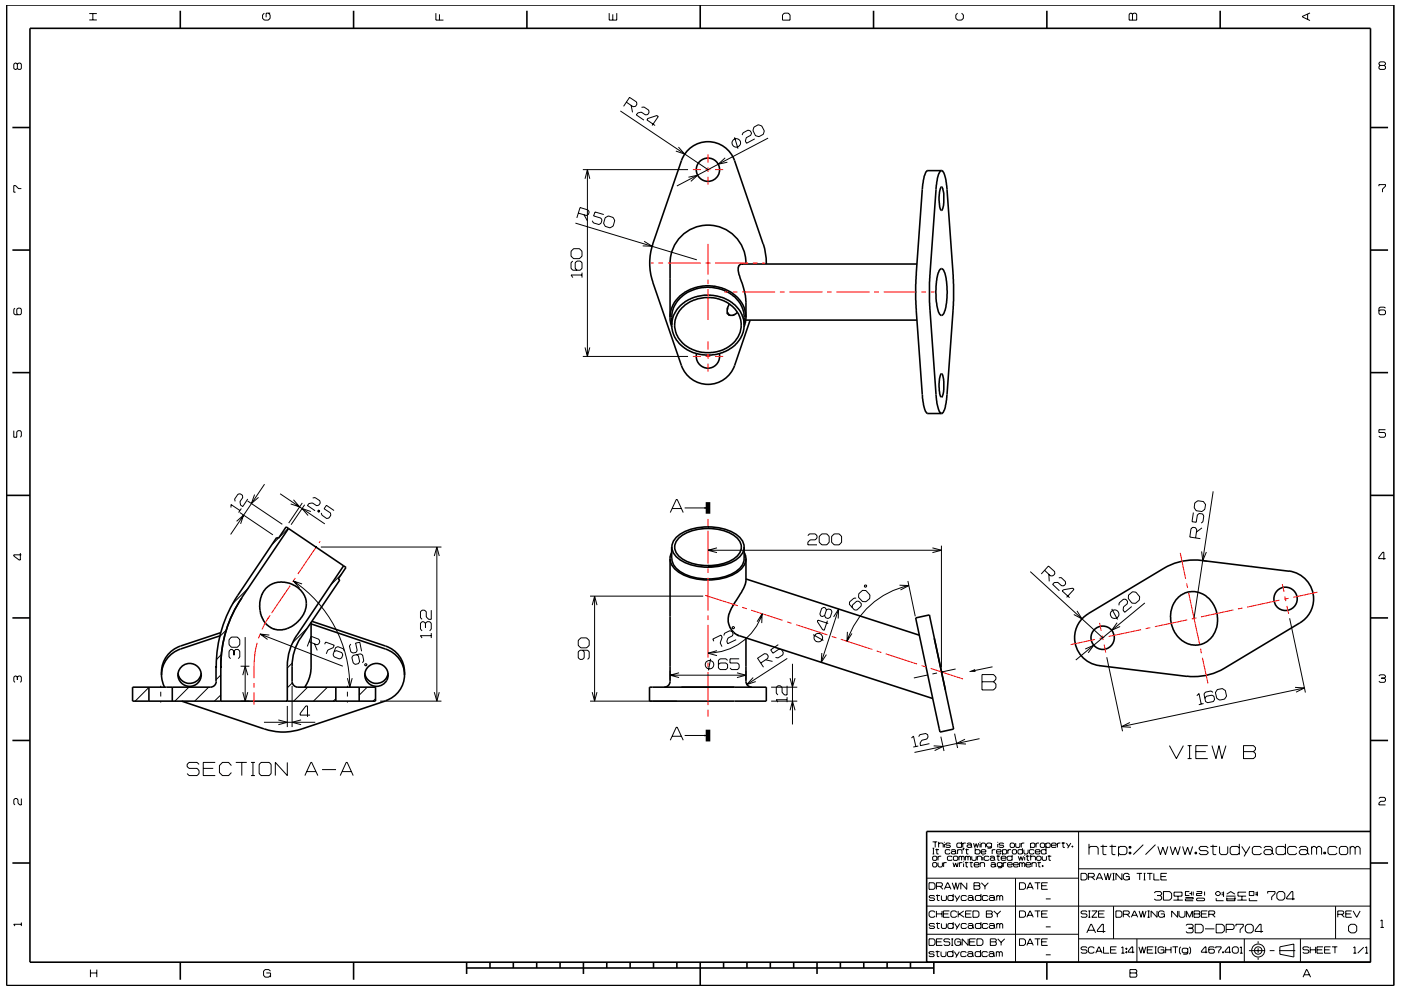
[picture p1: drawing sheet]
<svg xmlns="http://www.w3.org/2000/svg" width="297mm" height="210mm" viewBox="0 0 297 210" stroke-linecap="round" stroke-linejoin="round" font-family="sans-serif">
<g fill="none" stroke="#000" stroke-width=".21">
<path d="M3.7 13.6l-.3-.2h-.2l-.3 .2v.9l.3 .2 .5-.2M3.7 13.6l.2-.2h.4l.2 .2v.9l-.2 .2h-.4l-.2-.2M3.7 13.6v.9M18.9 4.2h1.6M18.9 2.9h1.6M19.7 2.9v1.3M56 2.8l-.3 .4v.7l.3 .4h.9l.4-.4v-.7l-.4-.4M57.3 2.8h-.9v.9M92.4 2.8v1.5h1.6M93.2 3v1.3M129.2 2.8v1.5h1.6v-1.5M129.9 3v1.3"/>
<path d="M166.3 2.8h.8l.4 .4v1.1h-1.6v-1.1zM203 2.8l-.4 .4v.7l.4 .4h.9l.4-.4v-.7l-.4-.4M239.6 2.8h.3l.2 .2 .3-.2h.3l.3 .2v1.3h-1.6v-1.3zM240.1 3v1.3M277.2 3v1.1M277.7 2.7l-1.6 .8v.1l1.6 .8M292.6 13.9l-.2-.3v-.2l.2-.3h.9l.2 .3v.2l-.2 .3M292.6 13.9l-.2 .2v.4l.2 .2h.9l.2-.2v-.4l-.2-.2M292.6 13.9h.9M123.6 36h22.3M124 37.9l.5-1.9 .6 1.9M124.5 36v39.6"/>
<path d="M131.5 23.5l18.6 12.5M132.8 21.7l1.4 .9h.5l.3-.5v-.5l-1.5-.9-1.3 1.9M133.8 22.3l.3 1.5M136 22.8l.5-.1 1 .7 .1 .5-.3 .4-.4 .1-.9-.6-.8 .2-.3 .4 1.6 1.1M138.3 26.6l1.3-1.9-.3-.2-2 .6-.1 .3 1.7 1.2M143.8 31.2l1.4 1.5-1.9-.7M146 37.6l1.9-.4-1.4 1.3M153.8 33.5l-1.5 1.3 1.9-.4M155.7 29.1l.8 2.4M155.7 29.5h.1M157.3 28.7l.2-.5 1.1-.6 .5 .2 .2 .4-.1 .5-1 .5-.2 .7 .3 .5 1.7-.9M159.8 27l1-.5 .7 .2 .5 1.1-.2 .7-.9 .5-.7-.2-.6-1.1z"/>
<path d="M162.9 29.3l-19.4 10.2M292.4 39.5v-.3h1.3v.3l-.6 .6v.7M4.5 40h-.6l-.6-.6h-.4v1.4h.4M121.1 53.3l.5-.6h1.2l.6 .6v1l-.6 .6h-1.2l-.5-.6zM121.5 55.4l-.4 .3v1.2l.4 .4h1.5l.4-.4v-1.2l-.4-.3h-.7l-.3 .3v1.2l.3 .4M122 47.3l25.7 7.8M122.6 45.2l1.7 .5 .5-.2 .1-.5-.2-.5-1.7-.5-.7 2.2M123.4 58.3h-2.3l.4 .6M123.4 57.8v1.1M123.8 45.5l.7 1.4M128 45.5l-1.8-.5-.3 .8 1.5 .5 .2 .4-.2 .7-.4 .2-1.2-.3-.2-.5M128.3 46.2l.7-.4 1 .3 .3 .7-.3 1.2-.7 .3-1-.3-.3-.6z"/>
<path d="M136.6 51.2l1.7 1h-2M3.2 65.4l-.3 .2v.9l.3 .3h1.1l.2-.3v-.9l-.2-.2h-.5l-.2 .2v.9l.2 .3M123.6 75.6h22.3M124 73.7l.5 1.9 .5-1.9M293.7 65.4l-.2-.3h-.9l-.2 .3v1.1l.2 .3h.9l.2-.3v-.5l-.2-.3h-.9l-.2 .3M2.9 91.3v1.4h.7v-1.1l.2-.3h.5l.2 .3v.9l-.2 .2M293.7 91.1h-1.3v.6h1.1l.2 .3v.5l-.2 .2h-.9l-.2-.2M4.3 117.3v1.5h-.2l-1.2-.9v-.2h1.6M49 107.7v-.7l1.9 1.3M50.2 110.6l1.4-1.3-.6 1.8M50.8 108.7l7.1 4.7M51.2 107.9l-.6 .8"/>
<path d="M52.5 106.3l7.4 4.9M52.5 105.8l-1 1.6-.5-.3-.1-.7 .6-.9-.1-.5-.5-.3-.4 .1-.8 1.1 .2 .4M54 104.9l-.7 1.9 1.5-1.3M56.1 102.7l-7.2 10.7M59 114.2l-1.3 1.3M59.4 104.7l9.5 6.4M61.1 112.1l-2.1 2M62.2 106l1.3 1.5-1.9-.6M64.1 106.7l-2.9 4.3M64.6 107.1l-2.9 4.2M65.9 108.5l-1.9-.6 1.3 1.4M66.3 105.6l.5-.1 1 .7 .1 .5-.3 .4-.5 .2-.8-.6-.8 .1-.3 .4 1.6 1.1"/>
<path d="M67.5 108.2l.3 .2-.2 .3-.2-.2zM67.7 108.3l-.2 .2M68 116h25.6M70.8 108.3l-1.6-1.1-.5 .7 1.4 .9v.5l-.4 .6-.4 .1-1.1-.7-.1-.5M92.1 117.9l.5-1.9 .5 1.9M92.6 116v32.7M142.1 108.7l1.3-2.7h.2l1.3 2.7M142.5 107.9h1.9M145.2 107.7h4.9M150.1 116.7h49.5M152 116.2l-1.9 .5 1.9 .5M171.3 113.6l.3-.4h1.2l.4 .4v.5l-.4 .4h-1l-.5 .5v.6h1.9"/>
<path d="M173.7 113.8l.5-.6h1.1l.5 .6v1.2l-.5 .6h-1.1l-.5-.6zM176.9 113.2h1l.5 .6v1.2l-.5 .6h-1l-.6-.6v-1.2zM197.7 116.2l1.9 .5-1.9 .5M199.6 115.7v25.9M253 108.7l-.3 2 .9 .1 .3-1.6 .4-.3 .7 .1 .2 .4-.1 1.3-.4 .2M253.3 106.7l.7-.5 1.1 .2 .5 .6-.2 1-.6 .5-1.2-.2-.4-.6zM253.5 114.1l.2-1.8-.3-.4-.5-.1-.4 .3-.2 1.8 2.2 .4M254.7 118.9l1.3 .2M254.8 117l.2 1.9 .8-1.8M254.8 112l-1.1 .9M257.2 104.2l-4 26.9M293.8 118.5h-1.5v-.3l.9-1.1h.2v1.6"/>
<path d="M46.9 138.8l-1.1 1.2M48 133.6l-1.4 1.4M49.1 135.1h1.2l.5 .6v1l-.5 .6h-1.2l-.5-.6v-1zM49.6 138.1l-.4-.4h-.3l-.3 .4v1.3l.3 .3M49.6 138.1l.4-.4h.5l.3 .4v1.3l-.3 .3M49.6 138.1v.9M52 135.1v13.6M52.7 124.7l-3.4 3.4M55.2 134.5l17.5 6.8M57.1 134.7l-1.9-.2 1.5 1.1M62.2 123.2a27.1 27.1 0 0 1 12 22.5M64 123.9l-1.8-.7 1.3 1.5"/>
<path d="M65.1 133.3l-3.1 3.1M65.5 136.1l1.7 .7 .4-.2 .2-.5-.2-.5-1.6-.6-.8 2.1M66.7 136.6l.6 1.4M68.8 136.6l.2-.4 1.9 .7-.2 .5-1.2 .5-.3 .8M72.4 121.8l-2.3 2.3M73 138.1l-.2-.5-1.2-.4-.4 .2-.6 1.4 .2 .5 1.2 .5 .4-.2 .3-.7-.2-.5-1.2-.4-.4 .2M74.4 136.6l-.3 .4 .3 1.3 .4 .2 .7-.1 .2-.4-.3-1.6 .9-.2 .4 1.9M75.6 138.8l.4 .3 .2 1.2-.2 .5-.7 .1-.4-.3-.3-1.2 .3-.4 1.6-.3 .4 .2 .2 1.3-.3 .4M90.2 132.2l.3-.3h.6l.3 .3v1.2l-.3 .4M90.2 132.2l-.4-.3h-.3l-.3 .3v1.2l.3 .4M90.2 132.2v.9M91.4 134.8h-2.2l.3 .5"/>
<path d="M91.4 129.4v2h-.5l-.5-.6v-1.1l-.4-.3h-.5l-.3 .3v1.3l.3 .4M91.4 134.3v1M123.1 135.3h1.3l.5 .5v1.1l-.5 .5h-1.3l-.5-.5v-1.1zM123.5 137.9l.4 .4v1.2l-.4 .4h-.5l-.4-.4v-1.2l.4-.4h1.6l.3 .4v1.2l-.3 .4M125.1 126.4h24M125.6 128.4l.5-2 .5 2M126.1 126.4v22.3M150.7 139.7l-.5 2.5M151.3 136l-.2-.5 1.8-.8 .2 .5-.4 1.2 .4 .8M152 138l-1.9 .5 1.9 .6M153.5 134.8l.1-.5 1.1-.5 .5 .1 .2 .5-.1 .5-1 .4-.2 .8 .2 .4 1.8-.8M155.3 133h.4v.3h-.4z"/>
<path d="M156.7 139.7h-1.9v.9h1.6l.3 .4v.7l-.3 .3h-1.3l-.3-.3M160.5 131.9l1.1-1.7-.1 2M161.6 130.2a12.1 12.1 0 0 1-11.5 8.3M162.3 139.9l1.5 .4M165 136.7l-1.6 1.1 .5 .7 1.3-.8 .5 .1 .4 .6-.1 .5-1.1 .7-.5-.2M166.9 139.7l-8.6 5.5M172.4 134.6l2.2 1.2M174.2 138.5l-.1 2 1.1-1.7M174.4 135.5h.1M175.2 129.4l-.2-.5-.3-.1-.5 .3-.4 1.1 .2 .5 .4 .1 .4-.2M175.2 129.4l-.4 1.2M175.2 129.4l.4-.2 .6 .1 .2 .4-.4 1.2-.4 .3-.6-.2-.2-.4"/>
<path d="M175.4 131.7l-.6 2-.4-.1-1.1-1.7 .1-.4 2.2 .7M176.7 130.8l1.1-1.6-.1 2M177.8 129.2l-3.7 11.3M179.7 134l-.1 2 1-1.6M181.5 126.9h-.4l-1 .8v.5l1 1.2h.5l1-.8v-.5l-.5-.6h-.5l-.9 .8v.6M182.1 125.9l.8-.7 .7 .1 .8 .9v.8l-.8 .6h-.7l-.9-.9zM183.3 124.2l.3-.1 .1 .3-.3 .1zM190.7 124.1l2 .1-1.8 .9M192.5 123.2l1.6 7.5M192.7 124.2a17.6 17.6 0 0 0-13.1 11.8M218.4 121.2l15.4 14.1M221.5 121l1.3 1.2 .5-.1 .3-.4v-.5l-1.3-1.1-1.5 1.6"/>
<path d="M222.4 121.8l.1 1.5M224.5 122.6l.5-.1 .9 .9v.5l-.3 .3h-.5l-.8-.7-.8 .1-.3 .3 1.4 1.4M226.1 126.7l1.6-1.7-.2-.2-2 .3-.3 .2 1.6 1.5M228.3 129.6l1.1 1.7-1.7-1M230.1 137.7l1.8-.8-1.2 1.6M234.7 139.4l3.3 15.7M235.7 129.2l1.2 2.2M236.9 132.1l-1.2 1.6 1.8-.8M237.2 128.4l.1-.5 .9-.8h.5l.4 .4-.1 .6-.8 .6-.1 .7 .4 .5 1.4-1.3M239.3 126.2l.8-.7 .7 .1 .8 1v.7l-.9 .7-.7-.1-.8-.9zM242.7 127.9l-14.6 12.1M273.4 131.1l3.4 15.8"/>
<path d="M3.7 143.6l-.3-.2h-.2l-.3 .2v.9l.3 .2M3.7 143.6l.2-.2h.4l.2 .2v.9l-.2 .2M3.7 143.6v.6M31.6 145.8l-2.9 2.9M34.1 145.5v.3M34.1 146.7v1M34.1 148.8v.2M40 145.8l-2.9 2.9M44.2 145.8l-2.9 2.9M46.8 147.4l-1.3 1.3M46.8 143.2l-1 1M51 148.7h1.9"/>
<path d="M51 141.3h1.9M51.5 146.8l.5 1.9 .5-1.9M51.5 143.2l.5-1.9 .5 1.9M56 153.2h10.8M59 152.7l1.9 .5-1.9 .5M60.9 149.7v4.5M61.9 140.7l-1 1M61.9 145.5v8.7M62 144.9l-1.1 1M63.8 152.7l-1.9 .5 1.9 .5M65.2 145.8l-2.9 2.9M65.7 151.7h-2.1v-.4l1.3-1.6h.3v2.4"/>
<path d="M69.4 145.8l-2.9 2.9M71.2 148.2l-.5 .5M73.7 143.8l.5 1.9 .5-1.9M73.7 145.5v.3M73.7 146.7v1M73.7 148.8v.2M77.4 140.8l.4 .1-.1 .3-.4-.1zM77.9 145.8l-1.7 1.6M79.6 148.2l-.5 .5M80.6 148.7h13M92.1 146.8l.5 1.9 .5-1.9M125.1 148.7h18.4"/>
<path d="M125.6 146.8l.5 1.9 .5-1.9M142.1 142.3v1.9M142.1 143.2h16.1M142.1 157l1.3-2.7h.2l1.3 2.7M142.5 156.2h1.9M144 142.7l-1.9 .5 1.9 .5M145.2 156h4.9M154.3 140.1l-.4-.4h-1.2l-.4 .4v1.6l.4 .3h1.2l.4-.3v-.7l-.4-.4h-1.2l-.4 .4M156.3 142.7l1.9 .5-1.9 .5M158.2 142.3v1.9M159.7 143.7l-1.4 1.5 1.9-.6M161.3 140.6l1.5-.9 .1-.5-.3-.5-.5-.1-1.5 1 1.3 1.9"/>
<path d="M163.5 148.7h5.5M163.5 145.8h5.5M166.9 148.4h-2.3l.3 .5M166.9 145.5v1.9h-.6l-.5-.5v-1.1l-.4-.3h-.5l-.3 .3v1.2l.3 .4M166.9 147.9v1M167.5 143.8l.5 1.9 .6-1.9M167.5 150.7l.5-2 .6 2M168 140.8v12.9M193.3 156.5l.4-.4 .5 2.3M194.7 158.2l-1.1 .3M194.8 156.2l.2-.4 1.3-.2 .4 .2 .1 .5-.3 .5-1.1 .2-.3 .6 .1 .6 1.9-.5M196.7 143.2l-2.9 .6"/>
<path d="M198 158.2l1.9 .1-1.7 .9M198.7 142.7l-1 .3M199.5 156.2l.6 3.1M202.4 155.6l.6 3.1M202.6 141.9l-3 .6M204.6 156.8l-1.8 .9 2 .1M207.7 156.7l-13.8 2.9M208.2 143.1h2.5l.5 .5v.5l-.5 .5 .5 .5v.7l-.5 .5h-2.5zM208.2 144.6h2.5M210.4 141.4l-4.8 1M239.6 153.2l-1.8 .9 2 .2M247.9 158.2l1.5 2.7 1.5-2.7"/>
<path d="M251.8 158.2h.8M252.2 158.2v2.7M253.5 159.4h2.2M253.7 147.6l.5-.5 .5 2.2M255.2 149.2l-1 .3M256.1 158.2h-2.6v2.7h2.6M257 158.2l.8 2.7 .6-2.7 .7 2.7 .8-2.7M257.2 146.9l-.5-.3-1.1 .2-.3 .4 .3 1.6 .4 .2 1.3-.2 .2-.4-.1-.7-.4-.3-1.3 .3-.2 .4M258.1 146.3l1.1-.3 .6 .5 .3 1.2-.5 .6-1 .2-.6-.4-.3-1.2zM263.6 158.2h2.2l.4 .4v.4l-.4 .4 .4 .4v.7l-.4 .4h-2.2zM263.6 159.4h2.2M274.6 145.8l2 .1-1.8 .9"/>
<path d="M276.6 145.9l-38.8 8.2M292.4 143.4l.2-.3h.9l.2 .3v.2l-.2 .2M292.9 143.8h.6M293.5 143.8l.2 .3v.4l-.2 .2h-.9l-.2-.2M4.5 169.4v1.3h-.3l-.4-.4v-.7l-.2-.2h-.4l-.3 .2v.9l.3 .2M42.2 162.1l-.4-.4h-1.7l-.4 .4v.5l.4 .4h1.7l.4 .4v.7l-.4 .4h-1.7l-.4-.4M43.1 163h2.1M45.6 161.7h-2.5v2.8h2.5M49.1 162.4l-.6-.7h-1.3l-.7 .7v1.5l.7 .6h1.3l.6-.6M50 161.7h2.3M51.3 161.7v2.8M53.2 161.7h.9"/>
<path d="M53.2 164.5h.9M53.6 161.7v2.8M54.9 162.1l.5-.4h1.7l.4 .4v2l-.4 .4h-1.7l-.5-.4zM60.9 161.7v2.8l-2.5-2.8v2.8M64.6 164.5l1.3-2.8h.2l1.3 2.8M65 163.7h2M68.3 163.2h2.9M72.1 164.5l1.3-2.8h.2l1.3 2.8M72.6 163.7h1.9M197.7 178.6h1M197.7 179.9h.4M197.9 179.9v1.2"/>
<path d="M198.3 178.6v1.1M198.6 180v1.1h.4M199 179l.2-.2h.6l.2 .2v.7M199 178.6v1.1M200.2 178.6v.1M200.2 179v.7M201.5 179l-.2-.2h-.6l-.2 .3 .2 .2h.6l.2 .3-.2 .1h-.6l-.2-.1M203.9 179l-.2-.2h-.7l-.1 .2v.6l.1 .1h.7l.2-.1M203.9 178.6v1.1M204.1 178.8v.9M204.2 179.9h.2l-.2 .4zM204.3 179.9l-.1 .4"/>
<path d="M204.8 178.8h-.5l-.2 .2M204.9 180v1.1h.4M205 179l.2-.2h.6l.2 .2v.6M206 179.4l-.2-.2h-.6l-.2 .2 .2 .3h.6l.2-.1M206 179.6l.1 .1M206.4 178.8l.3 .9 .3-.8 .2 .8 .3-.9M206.8 179.9v1.2M207.8 178.6v.1M207.8 179v.7M208 179l.2-.2h.5l.3 .2v.7M208 178.8v.9M210.2 179l-.2-.2h-.6l-.2 .2v.4l.2 .3h.6l.2-.3"/>
<path d="M210.2 178.8v.9l-.2 .2h-.6M211.5 178.6v.1M211.5 179v.7M212.8 179l-.2-.2h-.6l-.2 .3 .2 .2h.6l.2 .3-.2 .1h-.6l-.2-.1M214.3 178.8h.6l.2 .2v.6l-.2 .1h-.6l-.1-.1v-.6zM215.3 178.8v.8l.2 .1h.6l.1-.1v-.8M216.5 178.8v.9M216.8 179.9v1.2M217.2 178.8h-.5l-.2 .2M218.5 179l.2-.2h.5l.2 .2v.6l-.2 .1h-.5l-.2-.1M218.5 178.8v1.1M219.7 178.8v.9"/>
<path d="M220.3 178.8h-.5l-.1 .2M220.6 179l.2-.2h.5l.2 .2v.6l-.2 .1h-.5l-.2-.1zM221.7 179l.3-.2h.5l.2 .2v.6l-.2 .1h-.5l-.3-.1M221.7 178.8v1.1M221.8 179.9v1.2M222.9 179.3h1l-.1-.5h-.7l-.2 .2v.6l.2 .1h.7l.1-.1M224.2 178.8v.9M224.8 178.8h-.4l-.2 .2M225.1 178.8h.7M225.4 178.6v1.1h.4M226.1 178.8l.5 .8M227 178.8l-.6 1.1"/>
<path d="M227.3 179.4h.2v.3h-.2zM227.4 179.4v.3M228.7 176.4v27.7M230.9 179.9l.3-.4h1.3l.3 .4v1.4M230.9 179v2.3M233.3 179.5h1.4M233.8 179.2v1.9l.2 .2h.6M235.2 179.5h1.4M235.8 179.2v1.9l.2 .2h.5M237.1 179.9l.4-.4h1l.4 .4v1l-.4 .4h-1l-.4-.4M237.1 179.5v2.1M239.4 179.5h.4v.4h-.4z"/>
<path d="M239.6 179.5v.4M242.4 179.2l-2.1 2.1M245 179.2l-2.1 2.1M245.5 179.5l.5 1.8 .5-1.6 .6 1.6 .5-1.8M248.1 179.5l.5 1.8 .6-1.6 .5 1.6 .5-1.8M250.7 179.5l.5 1.8 .6-1.6 .5 1.6 .6-1.8M251.8 160.9h.8M256.2 179.9l-.4-.4h-1.2l-.4 .4 .4 .5h1.2l.4 .5-.4 .4h-1.2l-.4-.4M256.6 179.5h1.5M257.2 179.2v1.9l.1 .2h.6M258.6 179.5v1.4l.3 .4h1.1l.3-.4v-1.4M262.8 179.9l-.4-.4h-1.2l-.4 .4v1l.4 .4h1.2l.4-.4"/>
<path d="M262.8 179v2.3M263.3 179.5l.9 1.4M265 179.5l-1.2 2.1M267.5 179.9l-.4-.4h-1.2l-.4 .4v1l.4 .4h1.2l.4-.4M268 179.9l.3-.4h1.1l.3 .4v1M272.5 179.9l-.3-.4h-1.3l-.3 .4v1l.3 .4h1.3l.3-.4M272.5 179v2.3M274.9 179.9l-.3-.4h-1.2l-.4 .4v1l.4 .4h1.2l.3-.4M275.5 179.9l.3-.4h1.1l.3 .4v1M278.1 179.9l.3-.4h.4l.3 .4M278.1 179.5v1.8M279.1 179.9l.4-.4h.3l.4 .4v1.4"/>
<path d="M279.1 179.9v1.4M283.5 179.9l-.4-.4h-1.2l-.3 .4v1l.3 .4h1.2l.4-.4M284.3 179.5h1.1l.3 .4v1l-.3 .4h-1.1l-.3-.4v-1zM286.3 179.9l.3-.4h.3l.4 .4M286.3 179.5v1.8M287.3 179.9l.4-.4h.3l.4 .4v1.4M287.3 179.9v1.4M292.4 169.4l.2-.3h.9l.2 .3v.3l-.2 .3h-.8l-.3 .3v.4h1.3M4.5 195.7v.7M4.5 196h-1.6l.3 .4M196.5 198.2h32.2M196.5 192.2h94.1"/>
<path d="M196.6 186.3h32.1M197 199.1h.9l.3 .4v.7l-.3 .3h-.9zM197 187.2h.9l.3 .4v.7l-.3 .3h-.9zM197.7 181.1h.4M197.7 181.8l.2-.2h.6l.1 .2v.5l-.1 .2h-.6l-.2-.2zM197.7 183.1l.2-.1h.6l.1 .1v.6l-.1 .2h-.6l-.2-.2zM198.2 190.2l-.2-.3h-.8l-.2 .3 .2 .3h.8l.2 .3-.2 .2h-.8l-.2-.2M198.2 196.1l-.2-.2h-.8l-.2 .2 .2 .3h.8l.2 .2-.2 .3h-.8l-.2-.2M198.2 193.5l-.2-.3h-.7l-.3 .3v.8l.3 .3h.7l.2-.3M198.3 180.2h.8M198.5 189.9h.8M198.5 195.9h.8"/>
<path d="M198.5 188h1.1l.2-.2v-.4l-.2-.2h-1.1v1.4M198.5 199.8h1.1M198.5 193.2v1.4M198.5 193.8h1.2M198.7 189.7v1.2l.5 .1M198.7 195.7v1.1l.5 .1M198.9 183v.7l.2 .2h.5l.2-.2v-.7M198.9 181.6v.9M199.3 188l.6 .6M199.6 181.6h-.5l-.2 .2M199.6 189.9v.9l.2 .2h.6l.3-.2v-.9M199.6 195.9v.8l.2 .2h.6l.3-.2v-.8"/>
<path d="M199.7 193.2v1.4M199.8 199.1h-1.3v1.4h1.3M200 193.8h1.1M200.1 183v.9M200.2 188.6l.7-1.4h.1l.6 1.4M200.4 188.2h1M200.7 183h-.5l-.1 .1M201.3 193.2h-1.3v1.4h1.3M201.4 199.3l-.2-.2h-.9l-.2 .5 .2 .2h.9l.2 .2v.3l-.2 .2h-.9l-.2-.2M201.4 180.4l-.1-.2h-.7l-.2 .2v.5l.2 .2h.7l.1-.2M201.7 180.4l.2-.2h.5l.2 .2v.5M201.7 199.1h.4"/>
<path d="M201.9 199.1v1.4M201.9 187.2l.5 1.4 .2-1.4 .4 1.4 .4-1.4M201.9 181.8l-.2-.2h-.7l-.1 .2v.5l.1 .2h.7l.2-.2M202.1 183l.2 .9 .3-.9 .3 .9 .3-.9M202.1 190.2l-.2-.3h-.7l-.2 .3v.6l.2 .2h.7l.2-.2M202.1 196.1l-.2-.2h-.7l-.2 .2v.6l.2 .2h.7l.2-.2M202.1 189.6v1.4M202.1 195.6v1.3M202.1 181.8l.2-.2h.6l.2 .2v.5l-.2 .2h-.6l-.2-.2zM202.4 189.9l.5 .9M202.4 195.9l.5 .8M202.6 180.8l-.2-.2h-.5l-.2 .2 .2 .3h.5l.2-.2"/>
<path d="M202.6 180.9l.2 .2M202.9 193.5l-.3-.3h-.7l-.3 .3v.8l.3 .3h.7l.3-.3M202.9 199.8h.8v.7M203 180.4l.2-.2h.6l.2 .2v.7M203 180.2v.9M203.2 193.2v1.4M203.3 181.8l.2-.2 .4 .2M203.3 181.6v.9M203.4 193.8l1 .8M203.4 183v.9M203.5 189.9l-.8 1.3M203.5 195.9l-.8 1.2"/>
<path d="M203.7 199.5l-.3-.4h-.7l-.3 .4v.7l.3 .3h.7l.3-.3M203.9 181.8v.7M203.9 181.8l.1-.2 .4 .2v.7M204 183h-.4l-.2 .1M204.3 182.7v.2M204.3 183.1v.8M204.3 193.2l-1.1 .8M204.6 183h.7M204.7 180.2h.7M204.7 181.6v.9M204.7 181.8l.1-.2 .4 .2M204.7 193.8h1.1"/>
<path d="M204.8 182.8v1l.4 .1M204.9 190.2l-.2-.3h-.7l-.2 .3v.6l.2 .2h.7l.2-.2M204.9 196.1l-.2-.2h-.7l-.2 .2v.6l.2 .2h.7l.2-.2M205 187.2v1.4l-1.3-1.4v1.4M205.2 190.2l.2-.3h.7l.2 .3v.6M205.2 196.1l.2-.2h.7l.2 .2v.6M205.2 181.8v.7M205.2 181.8l.2-.2 .4 .2v.7M205.3 199.1v1.4l-1.3-1.4v1.4M205.6 183h.7M205.6 199.8h1M205.9 182.8v1l.3 .1"/>
<path d="M206 193.2h-1.3v1.4h1.3M206 181.6v.7l.2 .2h.6l.2-.2v-.7M206.3 193.2h1l.3 .3v.8l-.3 .3h-1zM206.3 190.6l-.2-.2h-.7l-.2 .2 .2 .4h.7l.2-.2M206.3 196.5l-.2-.2h-.7l-.2 .2 .2 .4h.7l.2-.2M206.3 190.8l.2 .2M206.3 196.7l.2 .2M206.5 187.2h1.1l.2 .2-.2 .5 .2 .2v.3l-.2 .2h-1.1zM206.5 187.9h1.1M206.5 183.4h1.1l-.2-.4h-.7l-.2 .1v.6l.2 .2h.7l.2-.2M206.8 180.4l.1-.2h.7l.2 .2v.5l-.2 .2h-.7l-.1-.2M206.8 199.1h-1.2v1.4h1.2"/>
<path d="M207.1 199.1h1l.3 .4v.7l-.3 .3h-1zM207.2 181.8l.2-.2h.5l.2 .2v.7M207.2 181.6v.9M207.8 183.1l.2-.1h.6l.1 .1v.8M207.8 183v.9M208 190.2l-.2-.3h-.8l-.2 .3v.6l.2 .2h.8l.2-.2M208 196.1l-.2-.2h-.8l-.2 .2v.6l.2 .2h.8l.2-.2M208 189.6v1.4M208 195.6v1.3M208 180.7h1v-.3l-.2-.2h-.6l-.2 .2v.5l.2 .2h.6l.2-.2M208.1 187.2l.7 .8M208.4 181.3v.2"/>
<path d="M208.4 181.8v.7M208.8 188v.6M209.1 193.2h1.1l.2 .2-.2 .4 .2 .2v.3l-.2 .3h-1.1zM209.1 193.8h1.1M209.5 190.2l-.3-.3h-.7l-.2 .3v.6l.2 .2h.7l.3-.2M209.5 196.1l-.3-.2h-.7l-.2 .2v.6l.2 .2h.7l.3-.2M209.5 187.2l-.7 .8M209.7 181.8l-.2-.2h-.7l-.1 .2v.5l.1 .2h.7l.2-.2M209.7 190.2l.3-.3h.6l.2 .3v.6M209.7 196.1l.3-.2h.6l.2 .2v.6M209.9 181.8l.2-.2h.5l.3 .2v.5M210 199.1h1l.2 .2-.2 .5 .2 .2v.3l-.2 .2h-1z"/>
<path d="M210 199.8h1M210.1 183.1l.2-.1h.5l.2 .1v.6M210.4 180.2v.9M210.7 193.2l.8 .7M210.8 190.6l-.2-.2h-.6l-.3 .2v.2l.3 .2h.6l.2-.2M210.8 196.5l-.2-.2h-.6l-.3 .2v.2l.3 .2h.6l.2-.2M210.8 190.8l.2 .2M210.8 196.7l.2 .2M210.9 182.2l-.3-.3h-.5l-.2 .3 .2 .3h.5l.3-.2M210.9 182.3l.1 .2M211 183.5l-.2-.2h-.5l-.2 .2 .2 .4h.5l.2-.2M211 183.7l.2 .2"/>
<path d="M211 180.2h-.4l-.2 .2M211.3 181.6h.7M211.3 180.7h1l-.2-.5h-.6l-.2 .2v.5l.2 .2h.6l.2-.2M211.3 190.2l.2-.3 .5 .3M211.3 189.9v1.1M211.3 195.9v1M211.3 196.1l.2-.2 .5 .2M211.5 193.9v.7M211.5 199.1l.8 .8M211.6 181.4v1l.3 .1M212 190.2l.2-.3 .4 .3v.8M212 190.2v.8"/>
<path d="M212 196.1v.8M212 196.1l.2-.2 .4 .2v.8M212.2 193.2l-.7 .7M212.3 182h1v-.2l-.2-.2h-.6l-.2 .2v.5l.2 .2h.6l.2-.2M212.3 199.9v.6M212.5 183.1l-.2-.1h-.7l-.2 .1v.5l.2 .2h.7l.2-.2M212.5 183v.9l-.2 .2h-.7M212.6 180.4l.1-.2h.6l.1 .2v.5l-.1 .2h-.6l-.1-.2M212.6 180.2v1.1M212.7 183v.9M213 199.1l-.7 .8M213.4 183h-.5l-.2 .1"/>
<path d="M213.6 183.4h1l-.1-.4h-.7l-.2 .1v.6l.2 .2h.7l.1-.2M213.7 180.2v.9M214.4 180.2h-.5l-.2 .2M214.6 181.8l-.2-.2h-.7l-.2 .2v.5l.2 .2h.7l.2-.2M214.6 181.3v1.2M214.6 180.4l.2-.2h.5l.2 .2v.5l-.2 .2h-.5l-.2-.2zM214.9 183.4h1l-.2-.4h-.6l-.2 .1v.6l.2 .2h.6l.2-.2M215.3 186.3v17.8M215.9 181.6l.3 .9 .2-.8 .3 .8 .3-.9M216.2 183v.9M216.2 183.1l.2-.1 .3 .1M216.2 199.1h.9l.3 .4v.7l-.3 .3h-.9z"/>
<path d="M216.2 187.2h.9l.3 .4v.7l-.3 .3h-.9zM216.2 193.2h.9l.3 .3v.8l-.3 .3h-.9zM216.7 183.1l.2-.1 .4 .1v.8M216.7 183.1v.8M216.8 180.4l-.2-.2h-.6l-.2 .2v.5l.2 .2h.6l.2-.2M217.1 180.2v.7l.2 .2h.5l.2-.2v-.7M217.3 181.3v.2M217.3 181.8v.7M217.5 183.4h1l-.1-.4h-.7l-.2 .1v.6l.2 .2h.7l.1-.2M217.5 181.6h.8M217.7 194.6l.7-1.4 .7 1.4M217.7 188.6l.7-1.4 .7 1.4"/>
<path d="M217.8 181.4v1l.4 .1M217.9 194.1h1M217.9 188.2h1M218.5 181.8l.2-.2h.6l.2 .2v.7M218.5 181.3v1.2M218.8 183.1l.2-.1h.5l.2 .1v.8M218.8 183v.9M219.2 180.4l-.1-.2h-.7l-.2 .2v.5l.2 .2h.7l.1-.2M219.4 199.1h1.2M219.4 193.2h1.2M219.4 187.2h1.2M219.5 180.7h1l-.2-.5h-.6l-.2 .2v.5l.2 .2h.6l.2-.2"/>
<path d="M219.8 181.8l.2-.2h.5l.2 .2v.5l-.2 .2h-.5l-.2-.2zM220 183h.7M220 187.2v1.4M220 193.2v1.4M220 199.1v1.4M220.3 182.8v1l.3 .1M220.8 199.8h1.1M220.8 193.8h1.1M220.8 187.9h1.1M221 183.6h.1v.2h-.1zM221 181.6v.7l.1 .2h.6l.2-.2v-.7M221.1 183.6v.2"/>
<path d="M221.7 196.6h1.1M221.7 190.7h1.1M221.8 180.4l-.2-.2h-.6l-.2 .2v.5l.2 .2h.6l.2-.2M222.1 199.1h-1.3v1.4h1.3M222.1 187.2h-1.3v1.4h1.3M222.1 193.2h-1.3v1.4h1.3M222.1 181.6h.8M222.4 181.4v1l.4 .1M228.7 199.1h61.9M228.7 184.3h61.9M229.2 185.2h.9l.4 .4v.7l-.4 .3h-.9zM230.4 197.9l.9-1.9h.1l.9 1.9"/>
<path d="M230.5 193.4l-.2-.2h-.9l-.2 .2 .2 .4h.9l.2 .2v.3l-.2 .3h-.9l-.2-.3M230.7 197.3h1.3M230.8 186h1l.2-.2v-.3l-.2-.3h-1v1.4M230.8 193.2h.4M230.8 194.6h.4M231 193.2v1.4M231.5 186l.6 .6M231.5 193.2h1.1l-1.1 1.4h1.1M232.4 186.6l.6-1.4h.2l.6 1.4M232.6 186.2h1M232.9 193.8h1.1M234.1 185.2l.4 1.4 .4-1.4 .3 1.4 .4-1.4"/>
<path d="M234.2 193.2h-1.3v1.4h1.3M234.4 197.6h-1.7v-.3l.9-1.3h.3v1.9M235.9 185.2h.4M235.9 186.6h.4M236.1 185.2v1.4M236.1 192.2v6.9M236.6 193.2h1l.3 .3v.8l-.3 .3h-1zM237.9 185.2v1.4l-1.3-1.4v1.4M238.2 193.9h1l.2-.2v-.3l-.2-.2h-1v1.4M238.7 185.9h.7v.7M238.9 193.9l.7 .7M239.4 180.8h.4v.3h-.4z"/>
<path d="M239.4 185.6l-.3-.4h-.6l-.3 .4v.7l.3 .3h.6l.3-.3M239.6 180.8v.3M239.9 194.6l.6-1.4 .7 1.4M240.1 194.1h.9M241 185.2h1.1M241 199.1v5M241.5 193.2l.4 1.4 .4-1.4 .3 1.4 .4-1.4M241.6 185.2v1.4M242.5 185.2h.4M242.5 186.6h.4M242.7 185.2v1.4M243.2 185.2h1.1"/>
<path d="M243.3 193.2h.5M243.3 194.6h.5M243.5 193.2v1.4M243.8 185.2v1.4M244.6 185.2v1.4h1.2M244.7 189.4l.3-.3h1l.3 .3v.2l-.3 .3M245.3 189.9h.7M245.3 193.2v1.4l-1.2-1.4v1.4M246 189.9l.3 .3v.5l-.3 .2h-1l-.3-.2M246.1 193.8h.8v.8M246.1 185.9h1.1M246.7 189.1h1.3l.4 .4v1l-.4 .4h-1.3z"/>
<path d="M246.9 193.5l-.4-.3h-.6l-.3 .3v.8l.3 .3h.6l.4-.3M247.4 185.2h-1.3v1.4h1.3M248.8 190.9h2M248.9 189.2h1.7v.9h-1.7zM249.7 193.2v1.4l-1.3-1.4v1.4M249.8 190.1v.8M250 193.2v1.1l.3 .3h.6l.3-.3v-1.1M251.3 190.4h1.7v.3h-1.7v.3h1.7M251.5 196.3l.2-.3h1l.3 .3v.3l-.3 .3M251.5 194.6v-1.4l.7 1.4 .6-1.4v1.4M252 196.9h.7M252.2 189.1h-.9v.8h.9"/>
<path d="M252.2 189.5h.4M252.6 189.1v.8M252.7 196.9l.3 .2v.5l-.3 .3h-1l-.2-.3M253 189.1v.8M253.1 193.2h1.1l.2 .2-.2 .4 .2 .3v.2l-.2 .3h-1.1zM253.1 193.8h1.1M253.4 180.8h.3v.3h-.3zM253.4 196h1.3l.4 .5v.9l-.4 .5h-1.3zM253.5 180.8v.3M253.7 189.1h1.1v.4h-1.1v.4h1.1M253.8 190.5h1.4l.2 .4-.2 .1h-1.4l-.1-.1zM254.7 193.8h1.1"/>
<path d="M255.4 189.1v.8M255.5 197h2M256 193.2h-1.3v1.4h1.3M256.3 193.9h1l.3-.2v-.3l-.3-.2h-1v1.4M257 193.9l.6 .7M257.8 196h1.3l.5 .5v.9l-.5 .5h-1.3zM257.9 190.5v.5h1.5M258 189.1h.4l.3 .3v.2l-.3 .3h-.4l-.3-.3v-.2zM259 189.4h.4M259 189.8h.4M259.4 189.1v1.1M260 197.1h1.4l.3-.2v-.6l-.3-.3h-1.4v1.9"/>
<path d="M260 190.1h2M260.1 190.7h1.7M260.1 190.4v.6h1.7v-.6M260.1 189.6l.8-.5 .9 .5M262 196.5v-.5h1.6v.5l-.7 .6v.8M262.3 190.9h2M263.3 190.1v.8M263.8 199.1v5M264.2 189.2h-1.7v.9h1.7M264.5 196h.8l.4 .5v.9l-.4 .5h-.8l-.5-.5v-.9zM264.9 189.1h.9v.8h-.9zM264.9 190.5v.5h1.7"/>
<path d="M266.1 189.4h.5M266.1 189.8h.5M266.6 189.1v1M266.7 199.6v.5M267.8 197.6h-1.7v-.3l1-1.3h.3v1.9M268.8 189.5v-.4h1.5v.4l-.7 .7v.7M269.7 180.6l-.3-.4h-1.1l-.3 .4v.3l.3 .4h1.1l.3-.4M269.7 180.9l.4 .4M270.7 189.5l.4-.4h.9l.4 .4v1l-.4 .4h-.9l-.4-.4zM274.5 190.7h-1.7v-.3l1-1.3h.3v1.8M275.7 199.1v5M277.2 180.6l-.3-.4h-1.1l-.3 .4v.3l.3 .4h1.1l.3-.4"/>
<path d="M277.2 180.9l.4 .4M280.7 180.8h.3v.3h-.3zM280.9 180.8v.3M283.2 192.2v6.9M283.6 193.9h1.1l.2-.2v-.3l-.2-.2h-1.1v1.4M284.4 193.9l.6 .7M285.3 193.8h1.1M285.9 196.5l.5-.5h.8l.5 .5v.9l-.5 .5h-.8l-.5-.5zM286.6 193.2h-1.3v1.4h1.3M286.9 193.2l.8 1.4 .7-1.4M292.7 195.4l.3-.3v1.6M292.7 196.7h.7"/>
<path d="M19.2 206.4h1.3M19.2 205.7v1.6M20.5 205.7v1.6M56.5 206.4h.9v.9M57.4 206l-.4-.4h-.8l-.3 .4v.9l.3 .4h.8l.4-.4M198.1 202l-.2-.2h-.8l-.2 .2 .2 .3h.8l.2 .3-.2 .3h-.8l-.2-.2M198.4 201.8h.8M198.7 201.6v1.2l.4 .1M199.5 201.8v.9l.2 .2h.7l.2-.2v-.9M201.7 200.5h.4M202.1 202l-.3-.2h-.7l-.2 .2v.7l.2 .2h.7l.3-.2M202.1 201.5v1.4"/>
<path d="M202.3 201.8l.6 .9M203.4 201.8l-.8 1.3M204.9 202l-.3-.2h-.7l-.2 .2v.7l.2 .2h.7l.3-.2M205.1 202.1l.3-.3h.6l.2 .3v.6M206.2 202.5l-.2-.2h-.6l-.3 .2v.2l.3 .2h.6l.2-.2M206.2 202.7l.3 .2M207.9 202.1l-.2-.3h-.7l-.2 .3v.6l.2 .2h.7l.2-.2M207.9 201.5v1.4M209.4 202.1l-.2-.3h-.8l-.2 .3v.6l.2 .2h.8l.2-.2M209.7 202.1l.2-.3h.6l.2 .3v.6M210.7 202.5l-.2-.2h-.6l-.2 .2 .2 .4h.6l.2-.2M210.7 202.7l.2 .2"/>
<path d="M211.2 201.8v1.1M211.2 202.1l.2-.3 .5 .3M211.9 202.1l.2-.3 .4 .3v.8M211.9 202.1v.8M217.7 200.5l.7-1.4 .7 1.4M217.9 200.1h1M221.7 202.5h1.1M230.5 201l-.2-.2h-.9l-.2 .4 .2 .3h.9l.2 .2v.3l-.2 .2h-.9l-.2-.2M232 201.1l-.3-.3h-.6l-.3 .3v.8l.3 .3h.6l.3-.3M232.3 202.2l.7-1.4 .7 1.4M232.5 201.8h1M234 200.8v1.4h1.2"/>
<path d="M235.5 201.5h1M236.7 200.8h-1.2v1.4h1.2M237.7 202.2h.7M237.7 201l.4-.2v1.4M238.7 201.1h.2v.2h-.2zM238.7 201.9h.2v.2h-.2zM238.8 201.1v.2M238.8 201.9v.2M239.6 205.6h1.2l.2 .3-.2 .5 .2 .2v.4l-.2 .3h-1.2zM239.6 206.4h1.2M240.5 202h-1.3v-.2l.7-1h.3v1.4M241.5 200.8l.4 1.4 .3-1.4 .3 1.4 .4-1.4"/>
<path d="M243.2 201.5h1.1M244.5 200.8h-1.3v1.4h1.3M244.8 200.8h.4M244.8 202.2h.4M245 200.8v1.4M246.1 201.5h.7v.7M246.8 201.1l-.3-.3h-.6l-.4 .3v.8l.4 .3h.6l.3-.3M247.1 201.5h1.2M247.1 200.8v1.4M248.3 200.8v1.4M248.6 200.8h1.2M249.2 200.8v1.4"/>
<path d="M250.4 200.8a1.09 1.09 0 0 0 0 1.6M251.8 201.3l-.2-.2h-.7l-.2 .2v.6l.2 .2h.7l.2-.2M251.8 201.1v1.1l-.2 .2h-.7M252.1 200.8a1.1 1.1 0 0 1 0 1.6M256 202h-1.3v-.2l.8-1h.2v1.4M257.5 201l-.2-.2h-.8l-.2 .2v1l.2 .2h.8l.2-.2v-.5l-.2-.2h-.8l-.2 .2M257.8 201.1v-.3h1.1v.3l-.5 .6v.5M259.2 201.9h.2v.2h-.2zM259.3 201.9v.2M261 202h-1.3v-.2l.8-1h.2v1.4M261.3 201.1l.3-.3h.7l.2 .3v.8l-.2 .3h-.7l-.3-.3zM262.9 202.2h.6"/>
<path d="M262.9 201l.3-.2v1.4M264.8 201.6h3.4M266.7 201.1v1M266.7 203.1v.5M269.2 201.6h1M271.2 201.6h3.4M274.3 203l-2.9-.6v-1.6l2.9-.6v2.8M276.3 207.3l.7-1.6h.1l.8 1.6M276.5 206.8h1.1M277.5 201l-.2-.2h-.9l-.2 .4 .2 .3h.9l.2 .2v.3l-.2 .2h-.9l-.2-.2M277.8 201.5h1.1M277.8 200.8v1.4"/>
<path d="M278.9 200.8v1.4M279.2 201.5h1.1M280.5 200.8h-1.3v1.4h1.3M280.8 201.5h1.1M282.1 200.8h-1.3v1.4h1.3M282.4 200.8h1.1M283 200.8v1.4M286.9 202.2h.7M286.9 201l.4-.2v1.4M289.1 200.9l-1.2 1.3M289.4 202.2h.7M289.4 201l.4-.2v1.4"/>
<circle cx="156.1" cy="30.3" r=".92"/>
<circle cx="173.5" cy="135.3" r=".91"/>
<circle cx="236.3" cy="130.3" r=".92"/>
<circle cx="150.4" cy="141" r=".91"/>
<circle cx="266.8" cy="201.6" r="1.38"/>
<circle cx="266.8" cy="201.6" r=".79"/>
</g>
<g fill="none" stroke="#000" stroke-width=".34">
<path d="M1.4 1.1h294.1v207.9h-294.1zM6.4 6h284.2v198.1h-284.3zM38.2 2.3v3.7M75 2.3v3.7M111.7 2.3v3.7M148.5 1.1v4.9M185.2 2.3v3.7M222 2.3v3.7M258.7 2.3v3.7M2.6 27h3.7M199.5 39.7h.1a2.49 2.49 0 0 1 .5 2.3 3.5 3.5 0 0 1-.5 2.6 5.4 5.4 0 0 1-.4-3.6zM199.6 36.2a1.63 1.63 0 0 1 .8 1.5l.4 2.3 1.4 20.3-.1 5.2-1.6 20.2a2.49 2.49 0 0 1-.9 2"/>
<path d="M199.6 36.2a2.8 2.8 0 0 0-1 2.4l-1.5 19.8v5.7l1.4 19.8 .3 2.2a1.89 1.89 0 0 0 .8 1.6M199.6 36.2h-2.9a2.8 2.8 0 0 0-1 2.4l-1.4 19.3-.2 5.7 1.5 20.8 .2 1.6a1.9 1.9 0 0 0 .9 1.7h2.9M290.6 27h3.7M2.6 53h3.7M138.4 59.8l6.1 17.8a6 6 0 0 0 5.6 3.9 6 6 0 0 0 5.6-3.9l3.3-9.7M138.4 51.8l6.1-17.7a6 6 0 0 1 5.6-4 6 6 0 0 1 5.6 4l6.1 17.7a13.2 13.2 0 0 1 .7 4.2M138.4 51.8a12.3 12.3 0 0 0 0 8M142.1 55.9a8 8 0 0 1 8.1-8.1 8 8 0 0 1 8 8.2M142.1 55.8v11.5M157.3 56h.1M157.3 56h37.1M157.3 56a1.04 1.04 0 0 0-.7 1.5l1.4 5.1 .2 4.7"/>
<path d="M199.3 57.1a.54 .54 0 0 1 .6 0 .54 .54 0 0 1 .3 .6l.4 1.4 .2 1.6-.1 3.6a3.3 3.3 0 0 1-1 2.6 1.75 1.75 0 0 1-1-1.8l-.2-1.7v-3.4a5.4 5.4 0 0 1 .8-2.9zM290.6 53h3.7M2.6 79h3.7M142.1 67.3v.6l.3 1.4M142.1 67.3a7.1 7.1 0 0 1 6.5-6.6 8.5 8.5 0 0 1 9.2 4.5l.4 2.1M142.4 69a6.9 6.9 0 0 0 6.9 6.3 7.6 7.6 0 0 0 8.3-5.2l.2-1.1M142.4 69v-1.7a6.9 6.9 0 0 1 6.7-6.3 7.6 7.6 0 0 1 8.6 5.2l.1 2.8M142.4 69a6.7 6.7 0 0 1 6-6.2 8 8 0 0 1 8.9 3.9l.3 1 .2 1.3M144.7 65.2a7.9 7.9 0 0 1 11.6 1 5.3 5.3 0 0 1-2.6 7.8 7.8 7.8 0 0 1-9.9-2.4 5.2 5.2 0 0 1 .9-6.4zM147.7 75a2.49 2.49 0 0 0 2.4 3.1 2.49 2.49 0 0 0 2.4-3.1M154.6 64.5l-.4 1.1 .1 .9 .4 .3 .7 .1 .9-.7M158.1 67.9h36.3"/>
<path d="M158.2 67.3l-.4 2M199.5 79.3h.1a3.2 3.2 0 0 1 .5 2.6l-.1 1.6-.4 .7a3.2 3.2 0 0 1-.5-2.3l.1-1.5zM290.6 79h3.7M1.4 105.1h4.9M61.2 112.1l11.7 7.9M61.2 112.1l-10 14.7M61.2 112.1l-.5-.3-1.7 2.4-.3-.2-8.3 12.3a27 27 0 0 0-4.6 15.3v-.3M142.1 118.5v26a1.23 1.23 0 0 1-1.3 1.3M142.1 118.5a4.5 4.5 0 0 0 3.3 3.6 12.5 12.5 0 0 0 11.2-.9 3.5 3.5 0 0 0 1.6-2.7M142.4 117.2l-.3 1.3M142.4 116v2.5M143.3 114.1a9.9 9.9 0 0 1 6.9-2.3h-.1a8.6 8.6 0 0 1 7.3 2.9 2.85 2.85 0 0 1-1.1 3.9 11.8 11.8 0 0 1-12.4 0 2.85 2.85 0 0 1-.6-4.5z"/>
<path d="M143.8 114.2a10.4 10.4 0 0 1 10.5-1.3 3.9 3.9 0 0 1 2.9 3.1 3.9 3.9 0 0 1-2.9 3.2 11.2 11.2 0 0 1-4.2 .8h.1a9.1 9.1 0 0 1-6.4-2.1 2.47 2.47 0 0 1 0-3.7zM157.8 116v2.5a3.6 3.6 0 0 1-2.3 3 11.9 11.9 0 0 1-11.6-.5 3.3 3.3 0 0 1-1.4-2.5M157.8 117.2l.3 .6 .1 .7M158.2 118.5v4.8l-.2 .6-.7 1.6-2.2 3.4-.5 1.3-.2 .7a3.6 3.6 0 0 0 2.3 3.9l41.1 13.4M290.6 105.1h4.9M2.6 131.1h3.7M46.6 134.9l-8.3 2.8a5.7 5.7 0 0 0-3.4 8.1M46.8 134.2l-8.5 2.8a5.9 5.9 0 0 0-4.1 6.2M51.3 126.8a25.6 25.6 0 0 0-4.5 14.8v-.3v7.4M56.3 124.8a5.2 5.2 0 0 1 8.7 3.3l-.4 1.6-.8 1.4a5.2 5.2 0 0 1-6.1 2.2l-.1-.1a5.5 5.5 0 0 1-1.8-7.6zM62.9 134.7a11.8 11.8 0 0 0-2 6.6v7.4M66 132.3l15.7 5.4a5.7 5.7 0 0 1 4.1 5.4 5.7 5.7 0 0 1-4.1 5.5"/>
<path d="M66 132v9.5a7.2 7.2 0 0 1-1.4 4.3M66.1 131.8l15.6 5.2a5.9 5.9 0 0 1 4.1 6.2M72.9 120l.5 .4-1.7 2.4 .3 .2-8.2 12.3a10.9 10.9 0 0 0-1.9 6v3.2a1.23 1.23 0 0 0 1.3 1.3h16.4v2.9h-51.5v-2.9h16.5a1.24 1.24 0 0 0 1.2-1.3M72.9 120l-10 14.7M158.2 135.3v9.2a1.23 1.23 0 0 0 1.2 1.3M158.2 122.8l36.7 11.9M198.5 137l3.7 17.6-2.9 .7-5.2-24.2 3-.7 3.3 15.9M230.8 130.2a5.9 5.9 0 0 0-2.8 6.3 5.9 5.9 0 0 0 5.1 4.7l18.6 2.3M249.8 126.7a4.8 4.8 0 0 1 7.7 2 5.7 5.7 0 0 1-2.7 7.9 5.3 5.3 0 0 1-6.5-4.7 6 6 0 0 1 1.5-5.2zM265.3 120.1v.1M273.3 121.1a5.9 5.9 0 0 1 5.1 4.7 5.9 5.9 0 0 1-2.8 6.3l-16.1 9.7a12.7 12.7 0 0 1-7.8 1.6M273.3 121.2l-18.6-2.3a12.6 12.6 0 0 0-7.9 1.6l-16.1 9.7"/>
<path d="M290.6 131.1h3.7M2.6 157.1h3.7M31.6 145.8v2.9M36.5 145.8v2.9M37.8 142.8a2.48 2.48 0 0 0 2.4 2.1 2.48 2.48 0 0 0 2.5-2.1M38.5 148.7l17.5 5.9M45.8 141.3v3.2M71.2 145.8v2.9M76.2 145.8v2.9M77.3 142.8a2.48 2.48 0 0 0 2.5 2.1 2.48 2.48 0 0 0 2.5-2.1M81.7 148.7l-17.7 5.9a12.3 12.3 0 0 1-8 0M137.7 145.8h24.8v2.9h-24.8z"/>
<path d="M290.6 157.1h3.7M290.6 176.4h-94.1v27.7M2.6 183h3.7M290.6 183h3.7M38.2 204.1v3.7M75 204.1v3.7M98.9 205.3h99.1M98.9 204.1v2.5M103.9 204.1v1.2M108.8 204.1v1.2M113.8 204.1v1.2M118.7 204.1v1.2"/>
<path d="M123.7 204.1v2.5M128.6 204.1v1.2M133.6 204.1v1.2M138.6 204.1v1.2M143.5 204.1v1.2M148.5 204.1v4.9M153.4 204.1v1.2M158.4 204.1v1.2M163.3 204.1v1.2M168.3 204.1v1.2M173.2 204.1v2.5M178.2 204.1v1.2"/>
<path d="M183.1 204.1v1.2M188.1 204.1v1.2M193 204.1v1.2M198 204.1v2.5M222 204.1v3.7M258.7 204.1v3.7"/>
<circle cx="150.1" cy="36" r="2.47"/>
<circle cx="233.8" cy="135.3" r="2.48"/>
<circle cx="272.6" cy="127" r="2.48"/>
<circle cx="40.2" cy="143.1" r="2.45"/>
<circle cx="79.8" cy="143.1" r="2.46"/>
</g>
<g fill="none" stroke="#f00" stroke-width=".21">
<path d="M146.9 36h1.7M149.6 36h1M150.1 32.8v1.7M150.1 35.5v1M150.1 37.5v1.7M151.6 36h1.7M138 55.8h.6M139.6 55.8h1M141.6 55.8h7M149.6 55.8h1M150.1 51.7v6.6M150.1 59.3v1"/>
<path d="M151.6 55.8h7M159.6 55.8h1M161.6 55.8h.6M146.9 75.6h1.7M149.6 75.6h1M150.1 61.3v6.6M150.1 72.4v1.7M150.1 75.1v1M150.1 77.1v1.7M151.6 75.6h1.7M153.6 61.9h.7M155.4 61.9h.9"/>
<path d="M157.3 61.9h7M165.4 61.9h1M167.3 61.9h7.1M175.3 61.9h1.1M177.3 61.9h7.1M185.3 61.9h1M187.4 61.9h6.9M195.4 61.9h.9M197.4 61.9h.7M67.1 115.9l-3.9 5.8M67.9 114.8l-.3 .3M150.1 110.1v1.4"/>
<path d="M150.1 112.6v6.9M250.2 117.3l1.2 5.5M54.5 136.3l-.5 3-.2 4.5M55.2 134.4l-.4 1M57 130.9l-.2 .3M57 130.9l-1.5 2.6M57.3 130.5l-.3 .4M61.5 124.2l-3.9 5.8M62.6 122.6l-.5 .8M149.5 126.3l6.9 2.2M150.1 120.6v.9M150.1 122.6v6.9"/>
<path d="M150.1 130.5v1M150.1 132.5v7M157.4 128.8l.9 .3M159.3 129.4l6.6 2.2M166.9 131.9l.9 .3M168.8 132.5l6.6 2.2M176.4 135l.9 .3M178.3 135.6l6.7 2.1M185.9 138.1l1 .3M187.8 138.7l6.6 2.1M232.2 135.6l-5.2 1.1M233.1 132.1l.4 1.7"/>
<path d="M233.7 134.8l.2 1M234.1 136.7l.3 1.7M234.1 135.2l-1 .2M241.9 133.6l-6.8 1.4M243.9 133.1l-1 .2M251.6 123.7l.2 1M251.7 131.5l-6.8 1.4M252 125.7l2.3 10.9M253.7 131.1l-1 .2M254.5 137.6l.2 .9M254.9 139.5l1.2 5.4M261.5 129.4l-6.9 1.4"/>
<path d="M263.4 129l-.9 .2M271.3 127.3l-6.9 1.5M271.9 123.9l.3 1.7M272.4 126.5l.2 1M272.8 128.5l.4 1.7M273.2 126.9l-1 .2M279.3 125.6l-5.1 1.1M53.8 144.9v.9M53.8 146.8v2.7M150.1 140.5v1.1M150.1 142.5v7.1M150.1 150.5v1.5"/>
<path d="M195.4 141.2l.9 .3M197.3 141.8l6.9 2.2"/>
</g>
<g fill="#000">
<path d="M149.3 107.5l.8 .2-.8 .2zM149.3 155.8l.8 .2-.8 .2zM205.6 142.4l1.1-.5 .1 .6z"/>
<path d="M66.8 115.9h.4v.3h-.4z" fill-rule="evenodd"/>
<path d="M199.4 142.4h.4v.3h-.4z" fill-rule="evenodd"/>
</g>
<path d="M150.1 106.5v2.5M150.1 154.8v2.5" fill="none" stroke="#000" stroke-width=".97" stroke-linecap="butt"/>
</svg>
